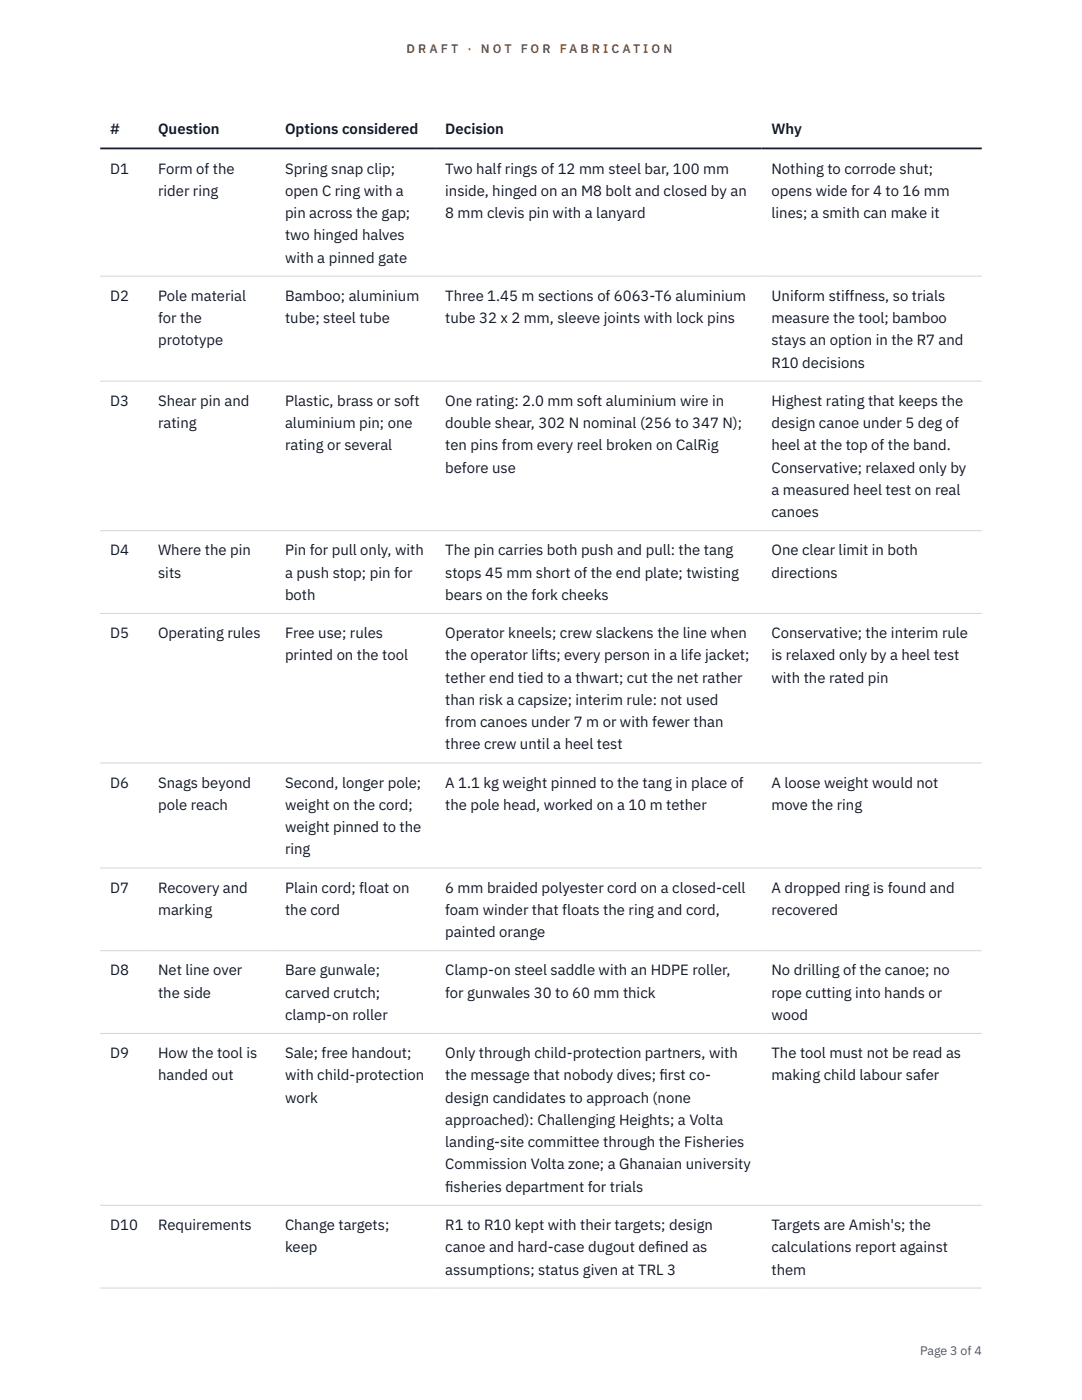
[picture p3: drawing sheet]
<svg xmlns="http://www.w3.org/2000/svg" width="216mm" height="279mm" viewBox="0 0 216 279" stroke-linecap="round" stroke-linejoin="round" font-family="sans-serif">
<defs><g id="words">
<g font-size="3" fill="#111827">
<text x="22" y="26.8">#</text>
<text x="31.5" y="26.8">Question</text>
<text x="56.9" y="26.8">Options considered</text>
<text x="88.8" y="26.8">Decision</text>
<text x="153.9" y="26.8">Why</text>
<text x="22" y="34.6">D1</text>
<text x="31.5" y="34.6">Form of the</text>
<text x="56.9" y="34.6">Spring snap clip;</text>
<text x="88.8" y="34.6">Two half rings of 12 mm steel bar, 100 mm</text>
<text x="153.9" y="34.6">Nothing to corrode shut;</text>
<text x="31.5" y="39.1">rider ring</text>
<text x="56.9" y="39.1">open C ring with a</text>
<text x="88.8" y="39.1">inside, hinged on an M8 bolt and closed by an</text>
<text x="153.9" y="39.1">opens wide for 4 to 16 mm</text>
<text x="56.9" y="43.5">pin across the gap;</text>
<text x="56.9" y="48">two hinged halves</text>
<text x="88.8" y="43.5">8 mm clevis pin with a lanyard</text>
<text x="153.9" y="43.5">lines; a smith can make it</text>
<text x="56.9" y="52.4">with a pinned gate</text>
<text x="22" y="60">D2</text>
<text x="31.5" y="60">Pole material</text>
<text x="31.5" y="64.5">for the</text>
<text x="56.9" y="60">Bamboo; aluminium</text>
<text x="56.9" y="64.5">tube; steel tube</text>
<text x="88.8" y="60">Three 1.45 m sections of 6063-T6 aluminium</text>
<text x="88.8" y="64.5">tube 32 x 2 mm, sleeve joints with lock pins</text>
<text x="153.9" y="60">Uniform stiffness, so trials</text>
<text x="153.9" y="64.5">measure the tool; bamboo</text>
<text x="31.5" y="68.9">prototype</text>
<text x="153.9" y="68.9">stays an option in the R7 and</text>
<text x="153.9" y="73.4">R10 decisions</text>
<text x="22" y="81">D3</text>
<text x="31.5" y="81">Shear pin and</text>
<text x="56.9" y="81">Plastic, brass or soft</text>
<text x="88.8" y="81">One rating: 2.0 mm soft aluminium wire in</text>
<text x="153.9" y="81">Highest rating that keeps the</text>
<text x="31.5" y="85.4">rating</text>
<text x="56.9" y="85.4">aluminium pin; one</text>
<text x="56.9" y="89.9">rating or several</text>
<text x="88.8" y="85.4">double shear, 302 N nominal (256 to 347 N);</text>
<text x="88.8" y="89.9">ten pins from every reel broken on CalRig</text>
<text x="153.9" y="85.4">design canoe under 5 deg of</text>
<text x="153.9" y="89.9">heel at the top of the band.</text>
<text x="88.8" y="94.3">before use</text>
<text x="153.9" y="94.3">Conservative; relaxed only by</text>
<text x="153.9" y="98.8">a measured heel test on real</text>
<text x="153.9" y="103.2">canoes</text>
<text x="22" y="110.8">D4</text>
<text x="31.5" y="110.8">Where the pin</text>
<text x="56.9" y="110.8">Pin for pull only, with</text>
<text x="88.8" y="110.8">The pin carries both push and pull: the tang</text>
<text x="153.9" y="110.8">One clear limit in both</text>
<text x="31.5" y="115.3">sits</text>
<text x="56.9" y="115.3">a push stop; pin for</text>
<text x="56.9" y="119.7">both</text>
<text x="88.8" y="115.3">stops 45 mm short of the end plate; twisting</text>
<text x="88.8" y="119.7">bears on the fork cheeks</text>
<text x="153.9" y="115.3">directions</text>
<text x="22" y="127.3">D5</text>
<text x="31.5" y="127.3">Operating rules</text>
<text x="56.9" y="127.3">Free use; rules</text>
<text x="56.9" y="131.8">printed on the tool</text>
<text x="88.8" y="127.3">Operator kneels; crew slackens the line when</text>
<text x="88.8" y="131.8">the operator lifts; every person in a life jacket;</text>
<text x="153.9" y="127.3">Conservative; the interim rule</text>
<text x="153.9" y="131.8">is relaxed only by a heel test</text>
<text x="88.8" y="136.2">tether end tied to a thwart; cut the net rather</text>
<text x="153.9" y="136.2">with the rated pin</text>
<text x="88.8" y="140.7">than risk a capsize; interim rule: not used</text>
<text x="88.8" y="145.1">from canoes under 7 m or with fewer than</text>
<text x="88.8" y="149.6">three crew until a heel test</text>
<text x="22" y="157.2">D6</text>
<text x="31.5" y="157.2">Snags beyond</text>
<text x="31.5" y="161.6">pole reach</text>
<text x="56.9" y="157.2">Second, longer pole;</text>
<text x="56.9" y="161.6">weight on the cord;</text>
<text x="88.8" y="157.2">A 1.1 kg weight pinned to the tang in place of</text>
<text x="88.8" y="161.6">the pole head, worked on a 10 m tether</text>
<text x="153.9" y="157.2">A loose weight would not</text>
<text x="153.9" y="161.6">move the ring</text>
<text x="56.9" y="166.1">weight pinned to the</text>
<text x="56.9" y="170.5">ring</text>
<text x="22" y="178.1">D7</text>
<text x="31.5" y="178.1">Recovery and</text>
<text x="56.9" y="178.1">Plain cord; float on</text>
<text x="88.8" y="178.1">6 mm braided polyester cord on a closed-cell</text>
<text x="153.9" y="178.1">A dropped ring is found and</text>
<text x="31.5" y="182.6">marking</text>
<text x="56.9" y="182.6">the cord</text>
<text x="88.8" y="182.6">foam winder that floats the ring and cord,</text>
<text x="153.9" y="182.6">recovered</text>
<text x="88.8" y="187">painted orange</text>
<text x="22" y="194.7">D8</text>
<text x="31.5" y="194.7">Net line over</text>
<text x="56.9" y="194.7">Bare gunwale;</text>
<text x="88.8" y="194.7">Clamp-on steel saddle with an HDPE roller,</text>
<text x="153.9" y="194.7">No drilling of the canoe; no</text>
<text x="31.5" y="199.1">the side</text>
<text x="56.9" y="199.1">carved crutch;</text>
<text x="56.9" y="203.6">clamp-on roller</text>
<text x="88.8" y="199.1">for gunwales 30 to 60 mm thick</text>
<text x="153.9" y="199.1">rope cutting into hands or</text>
<text x="153.9" y="203.6">wood</text>
<text x="22" y="211.2">D9</text>
<text x="31.5" y="211.2">How the tool is</text>
<text x="31.5" y="215.6">handed out</text>
<text x="56.9" y="211.2">Sale; free handout;</text>
<text x="56.9" y="215.6">with child-protection</text>
<text x="88.8" y="211.2">Only through child-protection partners, with</text>
<text x="88.8" y="215.6">the message that nobody dives; f</text>
<text x="131.6" y="215.6">irst co-</text>
<text x="153.9" y="211.2">The tool must not be read as</text>
<text x="153.9" y="215.6">making child labour safer</text>
<text x="56.9" y="220.1">work</text>
<text x="88.8" y="220.1">design candidates to approach (none</text>
<text x="88.8" y="224.5">approached): Challenging Heights; a Volta</text>
<text x="88.8" y="229">landing-site committee through the Fisheries</text>
<text x="88.8" y="233.4">Commission Volta zone; a Ghanaian university</text>
<text x="88.8" y="237.8">f</text>
<text x="88.8" y="237.8">isheries department for trials</text>
<text x="22" y="245.5">D10</text>
<text x="31.5" y="245.5">Requirements</text>
<text x="56.9" y="245.5">Change targets;</text>
<text x="88.8" y="245.5">R1 to R10 kept with their targets; design</text>
<text x="153.9" y="245.5">Targets are Amish's; the</text>
<text x="56.9" y="249.9">keep</text>
<text x="88.8" y="249.9">canoe and hard-case dugout def</text>
<text x="130.7" y="249.9">ined as</text>
<text x="153.9" y="249.9">calculations report against</text>
<text x="88.8" y="254.4">assumptions; status given at TRL 3</text>
<text x="153.9" y="254.4">them</text>
</g>
<g font-size="2.5" fill="#b45309">
<text x="81.1" y="10.5">D R A F T</text>
<text x="93.3" y="10.5">·</text>
<text x="95.9" y="10.5">N O T</text>
<text x="103.9" y="10.5">F O R</text>
<text x="111.7" y="10.5">F A B R I C A T I O N</text>
</g>
<text font-size="2.5" fill="#4b5563" x="183.6" y="270.3">Page 3 of 4</text>
</g></defs>
<path d="M20 55.1h175.9M20 76.1h175.9M20 105.9h175.9M20 122.4h175.9M20 152.3h175.9M20 173.2h175.9M20 189.7h175.9M20 206.3h175.9M20 240.5h175.9M20 257.1h175.9" fill="none" stroke="#d1d5db" stroke-width=".2"/>
<path d="M20 29.6h175.9" fill="none" stroke="#111827" stroke-width=".35"/>
<use href="#words"/>
</svg>
